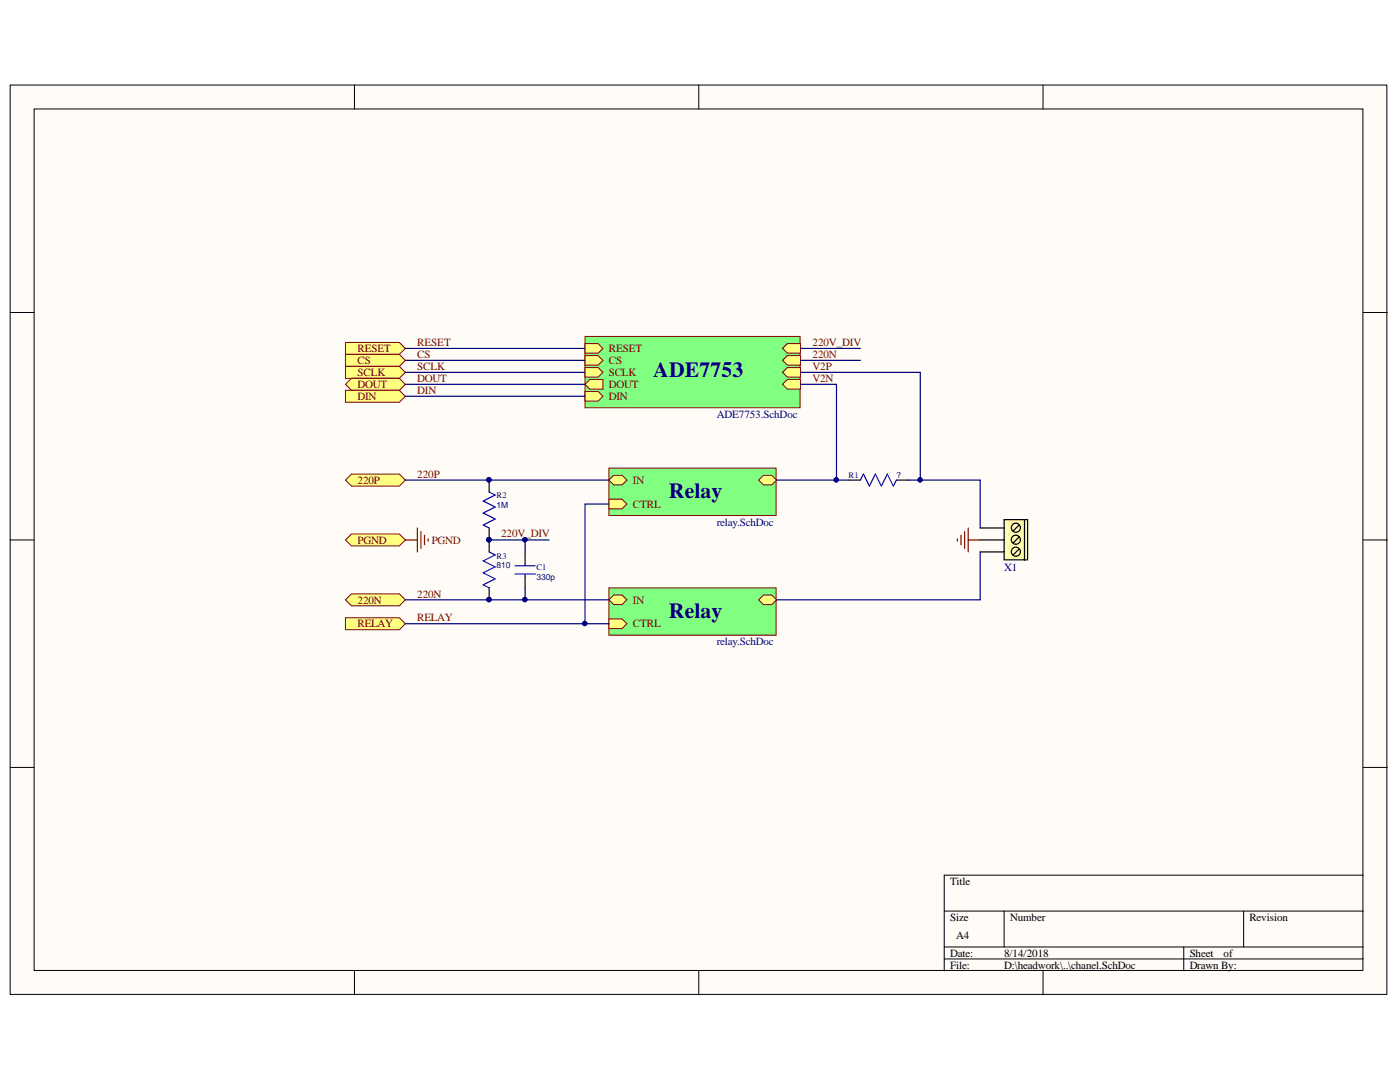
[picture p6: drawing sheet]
<svg xmlns="http://www.w3.org/2000/svg" width="279mm" height="216mm" viewBox="0 0 279 216" stroke-linecap="round" stroke-linejoin="round" font-family="sans-serif">
<defs><g id="words">
<g font-size="4.3" fill="#000080">
<text x="130.4" y="75.3">ADE7753</text>
<text x="133.5" y="99.4">Relay</text>
<text x="133.5" y="123.3">Relay</text>
</g>
<g font-size="2.2" fill="#800000">
<text x="71.4" y="70.2">RESET</text>
<text x="83.3" y="69">RESET</text>
<text x="83.3" y="71.4">CS</text>
<text x="121.5" y="70.2">RESET</text>
<text x="162.2" y="69">220V_DIV</text>
<text x="162.2" y="71.4">220N</text>
<text x="71.4" y="72.7">CS</text>
<text x="71.4" y="75">SCLK</text>
<text x="71.4" y="77.4">DOUT</text>
<text x="83.3" y="73.9">SCLK</text>
<text x="83.3" y="76.2">DOUT</text>
<text x="121.5" y="72.7">CS</text>
<text x="121.5" y="75">SCLK</text>
<text x="121.5" y="77.4">DOUT</text>
<text x="162.2" y="73.9">V2P</text>
<text x="162.2" y="76.2">V2N</text>
<text x="71.4" y="79.8">DIN</text>
<text x="83.3" y="78.6">DIN</text>
<text x="121.5" y="79.8">DIN</text>
<text x="83.3" y="95.3">220P</text>
<text x="71.4" y="96.5">220P</text>
<text x="126.3" y="96.5">IN</text>
<text x="126.3" y="101.3">CTRL</text>
<text x="100" y="107.2">220V_DIV</text>
<text x="71.4" y="108.5">PGND</text>
<text x="86.2" y="108.5">PGND</text>
<text x="83.3" y="119.2">220N</text>
<text x="71.4" y="120.4">220N</text>
<text x="71.4" y="125.2">RELAY</text>
<text x="83.3" y="124">RELAY</text>
<text x="126.3" y="120.4">IN</text>
<text x="126.3" y="125.2">CTRL</text>
</g>
<g font-size="2.2" fill="#000080">
<text x="143.1" y="83.4">ADE7753.SchDoc</text>
<text x="143.1" y="104.9">relay.SchDoc</text>
<text x="200.4" y="114">X1</text>
<text x="143.1" y="128.8">relay.SchDoc</text>
</g>
<g font-size="2.2">
<text x="189.7" y="176.5">Title</text>
<text x="189.7" y="183.7">Size</text>
<text x="201.6" y="183.7">Number</text>
<text x="249.3" y="183.7">Revision</text>
<text x="189.7" y="190.9">Date:</text>
<text x="190.8" y="187.3">A4</text>
<text x="200.4" y="190.9">8/14/2018</text>
<text x="237.4" y="190.9">Sheet</text>
<text x="244.2" y="190.9">of</text>
<text x="189.7" y="193.3">File:</text>
<text x="200.4" y="193.3">D:\headwork\..\chanel.SchDoc</text>
<text x="237.4" y="193.3">Drawn By:</text>
</g>
<g font-size="1.7" fill="#000080">
<text x="169.4" y="95.4">R1</text>
<text x="178.9" y="95.4">?</text>
<text x="99.1" y="101.4">1M</text>
<text x="99.1" y="99.5">R2</text>
<text x="99.1" y="113.3">810</text>
<text x="99.1" y="111.5">R3</text>
<text x="107" y="113.8">C1</text>
<text x="107" y="115.8">330p</text>
</g>
</g></defs>
<g fill="#fffcf8" stroke="#000" stroke-width=".2">
<path d="M2 17h274.8v181.4h-274.8z"/>
<path d="M6.8 21.7h265.2v171.9h-265.2z"/>
</g>
<g fill="none" stroke="#000" stroke-width=".2">
<path d="M70.7 17v4.7M139.5 17v4.7M208.2 17v4.7M2 62.4h4.8M272.1 62.4h4.8M2 107.7h4.8M272.1 107.7h4.8M2 153.1h4.8M272.1 153.1h4.8M272.1 174.6h-83.7v19.1M70.7 193.7v4.8M139.5 193.7v4.8"/>
<path d="M188.4 181.8h83.7M188.4 189h83.7M188.4 191.3h83.7M200.4 181.8v7.2M208.2 193.7v4.8M236.2 189v4.7M248.2 181.8v7.2"/>
</g>
<path d="M200.4 103.7h4.7v8h-4.7z" fill="#ffffb0" stroke="#000" stroke-width=".24"/>
<g fill="none" stroke="#000" stroke-width=".24">
<path d="M195.6 110.1h4.8M195.6 107.7h4.8M195.6 105.4h4.8M203.4 109.5l-1.2 1.2M203.4 107.1l-1.2 1.2M203.4 104.8l-1.2 1.2M204.5 103.7v8.1"/>
<circle cx="202.7" cy="107.7" r=".91"/>
<circle cx="202.7" cy="105.3" r=".91"/>
<circle cx="202.7" cy="110.1" r=".91"/>
</g>
<path d="M121.5 93.4h33.4v9.5h-33.4z" fill="#80ff80" stroke="#800000" stroke-width=".2"/>
<path d="M121.5 95.8l1-1h1.7l.9 1-.9 1h-1.7z" fill-rule="evenodd" fill="#ffff80"/>
<path d="M121.5 95.8l1-1h1.7l.9 1-.9 1h-1.7z" fill="none" stroke="#800000" stroke-width=".2"/>
<path d="M151.4 95.8l1-1h1.6l1 1-1 1h-1.6z" fill-rule="evenodd" fill="#ffff80"/>
<path d="M151.4 95.8l1-1h1.6l1 1-1 1h-1.6z" fill="none" stroke="#800000" stroke-width=".2"/>
<path d="M121.5 99.6h2.7l.9 1-.9 .9h-2.7z" fill-rule="evenodd" fill="#ffff80"/>
<path d="M121.5 99.6h2.7l.9 1-.9 .9h-2.7z" fill="none" stroke="#800000" stroke-width=".2"/>
<path d="M116.7 67.1h43v14.3h-43z" fill="#80ff80" stroke="#800000" stroke-width=".2"/>
<path d="M116.7 68.6h2.7l.9 .9-.9 1h-2.7z" fill-rule="evenodd" fill="#ffff80"/>
<path d="M116.7 68.6h2.7l.9 .9-.9 1h-2.7z" fill="none" stroke="#800000" stroke-width=".2"/>
<path d="M116.7 71h2.7l.9 .9-.9 1h-2.7z" fill-rule="evenodd" fill="#ffff80"/>
<path d="M116.7 71h2.7l.9 .9-.9 1h-2.7z" fill="none" stroke="#800000" stroke-width=".2"/>
<path d="M116.7 73.3h2.7l.9 1-.9 1h-2.7z" fill-rule="evenodd" fill="#ffff80"/>
<path d="M116.7 73.3h2.7l.9 1-.9 1h-2.7z" fill="none" stroke="#800000" stroke-width=".2"/>
<path d="M116.7 76.7l1-1h2.6v1.9h-2.6z" fill-rule="evenodd" fill="#ffff80"/>
<path d="M116.7 76.7l1-1h2.6v1.9h-2.6z" fill="none" stroke="#800000" stroke-width=".2"/>
<path d="M116.7 78.1h2.7l.9 1-.9 .9h-2.7z" fill-rule="evenodd" fill="#ffff80"/>
<path d="M116.7 78.1h2.7l.9 1-.9 .9h-2.7z" fill="none" stroke="#800000" stroke-width=".2"/>
<path d="M156.2 74.3l.9-1h2.7v2h-2.7z" fill-rule="evenodd" fill="#ffff80"/>
<path d="M156.2 74.3l.9-1h2.7v2h-2.7z" fill="none" stroke="#800000" stroke-width=".2"/>
<path d="M156.2 76.7l.9-1h2.7v1.9h-2.7z" fill-rule="evenodd" fill="#ffff80"/>
<path d="M156.2 76.7l.9-1h2.7v1.9h-2.7z" fill="none" stroke="#800000" stroke-width=".2"/>
<path d="M156.2 71.9l.9-.9h2.7v1.9h-2.7z" fill-rule="evenodd" fill="#ffff80"/>
<path d="M156.2 71.9l.9-.9h2.7v1.9h-2.7z" fill="none" stroke="#800000" stroke-width=".2"/>
<path d="M156.2 69.5l.9-.9h2.7v1.9h-2.7z" fill-rule="evenodd" fill="#ffff80"/>
<path d="M156.2 69.5l.9-.9h2.7v1.9h-2.7z" fill="none" stroke="#800000" stroke-width=".2"/>
<g fill="#ffff80" stroke="#800000" stroke-width=".2">
<path d="M68.9 95.8l1.2-1.2h9.6l1.2 1.2-1.2 1.2h-9.6z" fill-rule="evenodd"/>
<path d="M68.9 119.7l1.2-1.2h9.6l1.2 1.2-1.2 1.2h-9.6z" fill-rule="evenodd"/>
<path d="M68.9 107.7l1.2-1.2h9.6l1.2 1.2-1.2 1.2h-9.6z" fill-rule="evenodd"/>
</g>
<path d="M121.5 117.3h33.4v9.5h-33.4z" fill="#80ff80" stroke="#800000" stroke-width=".2"/>
<path d="M121.5 119.7l1-1h1.7l.9 1-.9 .9h-1.7z" fill-rule="evenodd" fill="#ffff80"/>
<path d="M121.5 119.7l1-1h1.7l.9 1-.9 .9h-1.7z" fill="none" stroke="#800000" stroke-width=".2"/>
<path d="M151.4 119.7l1-1h1.6l1 1-1 .9h-1.6z" fill-rule="evenodd" fill="#ffff80"/>
<path d="M151.4 119.7l1-1h1.6l1 1-1 .9h-1.6z" fill="none" stroke="#800000" stroke-width=".2"/>
<path d="M121.5 123.5h2.7l.9 1-.9 .9h-2.7z" fill-rule="evenodd" fill="#ffff80"/>
<path d="M121.5 123.5h2.7l.9 1-.9 .9h-2.7z" fill="none" stroke="#800000" stroke-width=".2"/>
<path d="M80.9 107.7h2.4M83.3 105.4v4.7M84 106.1v3.3M84.7 106.8v1.9M85.4 107.5v.5M191.1 107.5v.5M191.8 106.8v1.9M192.5 106.1v3.3M193.2 107.7h2.4M193.2 105.4v4.7" fill="none" stroke="#800000" stroke-width=".24"/>
<path d="M97.6 95.8v2.4M169.3 95.8h2.4M178.9 95.8h2.4M97.6 105.4v4.7M97.6 117.3v2.4M104.8 110.1v2.4M104.8 114.9v2.4" fill="none" stroke="#000" stroke-width=".24"/>
<path d="M97.6 98.2l1.2 .6-2.4 1.2 2.4 1.2-2.4 1.2 2.4 1.2-2.4 1.2 1.2 .6M171.7 95.8l.6-1.2 1.2 2.4 1.2-2.4 1.2 2.4 1.2-2.4 1.2 2.4 .6-1.2M97.6 110.1l1.2 .6-2.4 1.2 2.4 1.2-2.4 1.2 2.4 1.2-2.4 1.2 1.2 .6M102.8 112.9h4M102.8 114.6h4M104.8 112.5v.4M104.8 114.6v.3" fill="none" stroke="#00f" stroke-width=".24"/>
<g fill="#000080" stroke="#000080" stroke-width=".2">
<circle cx="97.6" cy="107.7" r=".43"/>
<circle cx="97.6" cy="119.6" r=".43"/>
<circle cx="97.6" cy="95.8" r=".43"/>
</g>
<g fill="#ffff80" stroke="#800000" stroke-width=".2">
<path d="M68.9 68.3h10.8l1.2 1.2-1.2 1.2h-10.8z" fill-rule="evenodd"/>
<path d="M68.9 70.7h10.8l1.2 1.2-1.2 1.2h-10.8z" fill-rule="evenodd"/>
<path d="M68.9 73.1h10.8l1.2 1.2-1.2 1.2h-10.8z" fill-rule="evenodd"/>
<path d="M68.9 76.7l1.2-1.2h9.6l1.2 1.2-1.2 1.2h-9.6z" fill-rule="evenodd"/>
<path d="M68.9 77.9h10.8l1.2 1.2-1.2 1.2h-10.8z" fill-rule="evenodd"/>
<path d="M68.9 123.3h10.8l1.2 1.2-1.2 1.2h-10.8z" fill-rule="evenodd"/>
</g>
<g fill="none" stroke="#000080" stroke-width=".24">
<path d="M80.9 69.5h35.8M80.9 71.9h35.8M80.9 79.1h35.8M80.9 76.7h35.8M80.9 74.3h35.8M159.8 74.3h23.9v21.5M159.8 76.7h7.1v19.1M159.8 69.5h11.9M159.8 71.9h11.9M80.9 95.8h40.6M155 95.8h14.3M181.3 95.8h14.3v9.6"/>
<path d="M80.9 119.7h40.6M97.6 107.7h12M104.8 107.7v2.4M104.8 117.3v2.4M121.5 100.6h-4.8v23.9M195.6 110.1v9.6h-40.6M80.9 124.5h40.6"/>
</g>
<g fill="#000080" stroke="#000080" stroke-width=".2">
<circle cx="97.6" cy="95.8" r=".43"/>
<circle cx="104.7" cy="119.6" r=".43"/>
<circle cx="104.7" cy="107.7" r=".43"/>
<circle cx="183.6" cy="95.8" r=".43"/>
<circle cx="166.9" cy="95.8" r=".43"/>
<circle cx="97.6" cy="119.6" r=".43"/>
<circle cx="97.6" cy="107.7" r=".43"/>
<circle cx="116.7" cy="124.4" r=".43"/>
</g>
<use href="#words"/>
</svg>
